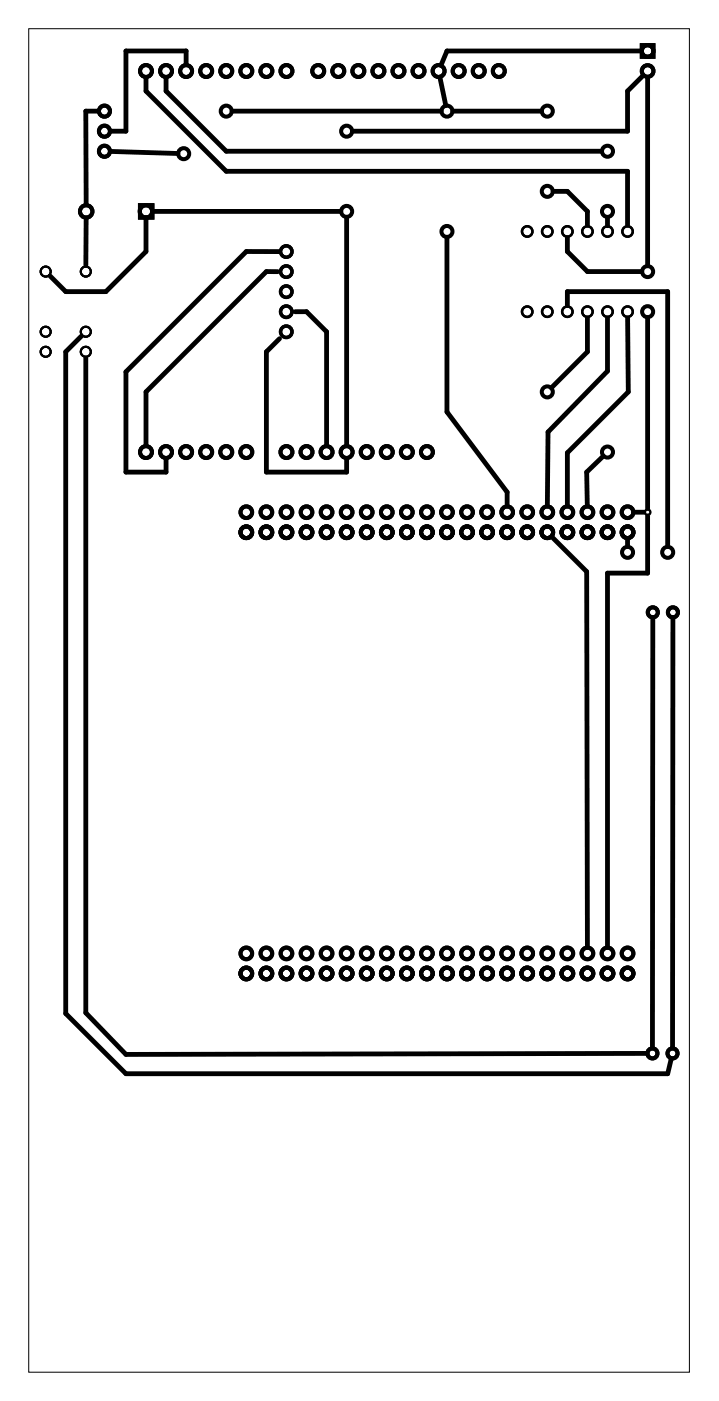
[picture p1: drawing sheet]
<svg xmlns="http://www.w3.org/2000/svg" width="91mm" height="177mm" viewBox="0 0 91 177" stroke-linecap="round" stroke-linejoin="round" font-family="sans-serif">
<path d="M3.6 3.6h83.7v170.2h-83.7z" fill="none" stroke="#000" stroke-width=".13"/>
<g fill="none" stroke="#000" stroke-width=".51">
<path d="M81.2 5.7h1.5v1.5h-1.5zM17.7 26h1.6v1.6h-1.6z"/>
<circle cx="13.2" cy="16.6" r=".7"/>
<circle cx="13.2" cy="14.1" r=".7"/>
<circle cx="13.2" cy="19.2" r=".7"/>
<circle cx="18.5" cy="9" r=".75"/>
<circle cx="21" cy="9" r=".75"/>
<circle cx="23.3" cy="19.5" r=".7"/>
<circle cx="23.6" cy="9" r=".75"/>
<circle cx="26.1" cy="9" r=".75"/>
<circle cx="28.6" cy="9" r=".75"/>
<circle cx="28.6" cy="14.1" r=".7"/>
<circle cx="31.2" cy="9" r=".75"/>
<circle cx="33.7" cy="9" r=".75"/>
<circle cx="36.3" cy="9" r=".75"/>
<circle cx="40.3" cy="9" r=".75"/>
<circle cx="42.8" cy="9" r=".75"/>
<circle cx="43.9" cy="16.6" r=".7"/>
<circle cx="45.4" cy="9" r=".75"/>
<circle cx="47.9" cy="9" r=".75"/>
<circle cx="50.4" cy="9" r=".75"/>
<circle cx="53" cy="9" r=".75"/>
<circle cx="55.5" cy="9" r=".75"/>
<circle cx="56.6" cy="14.1" r=".7"/>
<circle cx="58.1" cy="9" r=".75"/>
<circle cx="60.6" cy="9" r=".75"/>
<circle cx="63.1" cy="9" r=".75"/>
<circle cx="69.3" cy="14.1" r=".7"/>
<circle cx="76.9" cy="19.2" r=".7"/>
<circle cx="82" cy="9" r=".74"/>
<circle cx="82" cy="6.5" r=".74"/>
<circle cx="10.9" cy="26.8" r=".79"/>
<circle cx="18.5" cy="26.8" r=".79"/>
<circle cx="43.9" cy="26.8" r=".7"/>
<circle cx="56.6" cy="29.3" r=".7"/>
<circle cx="69.3" cy="24.2" r=".7"/>
<circle cx="76.9" cy="26.8" r=".7"/>
<circle cx="82" cy="34.4" r=".7"/>
<circle cx="82" cy="39.5" r=".7"/>
<circle cx="18.5" cy="57.3" r=".75"/>
<circle cx="21" cy="57.3" r=".75"/>
<circle cx="23.6" cy="57.3" r=".75"/>
<circle cx="26.1" cy="57.3" r=".75"/>
<circle cx="28.6" cy="57.3" r=".75"/>
<circle cx="31.2" cy="57.3" r=".75"/>
<circle cx="36.3" cy="57.3" r=".75"/>
<circle cx="38.8" cy="57.3" r=".75"/>
<circle cx="41.3" cy="57.3" r=".75"/>
<circle cx="43.9" cy="57.3" r=".75"/>
<circle cx="46.4" cy="57.3" r=".75"/>
<circle cx="49" cy="57.3" r=".75"/>
<circle cx="51.5" cy="57.3" r=".75"/>
<circle cx="54" cy="57.3" r=".75"/>
<circle cx="69.3" cy="49.6" r=".7"/>
<circle cx="76.9" cy="57.3" r=".7"/>
<circle cx="31.2" cy="64.9" r=".74"/>
<circle cx="31.2" cy="67.4" r=".74"/>
<circle cx="33.7" cy="64.9" r=".74"/>
<circle cx="33.7" cy="67.4" r=".74"/>
<circle cx="36.3" cy="64.9" r=".74"/>
<circle cx="36.3" cy="67.4" r=".74"/>
<circle cx="38.8" cy="64.9" r=".74"/>
<circle cx="38.8" cy="67.4" r=".74"/>
<circle cx="41.3" cy="64.9" r=".74"/>
<circle cx="41.3" cy="67.4" r=".74"/>
<circle cx="43.9" cy="64.9" r=".74"/>
<circle cx="43.9" cy="67.4" r=".74"/>
<circle cx="46.4" cy="64.9" r=".74"/>
<circle cx="46.4" cy="67.4" r=".74"/>
<circle cx="49" cy="64.9" r=".74"/>
<circle cx="49" cy="67.4" r=".74"/>
<circle cx="51.5" cy="64.9" r=".74"/>
<circle cx="51.5" cy="67.4" r=".74"/>
<circle cx="54" cy="64.9" r=".74"/>
<circle cx="54" cy="67.4" r=".74"/>
<circle cx="56.6" cy="64.9" r=".74"/>
<circle cx="56.6" cy="67.4" r=".74"/>
<circle cx="59.1" cy="64.9" r=".74"/>
<circle cx="59.1" cy="67.4" r=".74"/>
<circle cx="61.7" cy="64.9" r=".74"/>
<circle cx="61.7" cy="67.4" r=".74"/>
<circle cx="64.2" cy="64.9" r=".74"/>
<circle cx="64.2" cy="67.4" r=".74"/>
<circle cx="66.7" cy="64.9" r=".74"/>
<circle cx="66.7" cy="67.4" r=".74"/>
<circle cx="69.3" cy="64.9" r=".74"/>
<circle cx="69.3" cy="67.4" r=".74"/>
<circle cx="71.8" cy="64.9" r=".74"/>
<circle cx="71.8" cy="67.4" r=".74"/>
<circle cx="74.4" cy="64.9" r=".74"/>
<circle cx="74.4" cy="67.4" r=".74"/>
<circle cx="76.9" cy="64.9" r=".74"/>
<circle cx="76.9" cy="67.4" r=".74"/>
<circle cx="79.4" cy="70" r=".7"/>
<circle cx="79.4" cy="64.9" r=".74"/>
<circle cx="79.4" cy="67.4" r=".74"/>
<circle cx="82.6" cy="77.6" r=".64"/>
<circle cx="84.5" cy="70" r=".7"/>
<circle cx="85.2" cy="77.6" r=".64"/>
<circle cx="31.2" cy="120.8" r=".74"/>
<circle cx="31.2" cy="123.3" r=".74"/>
<circle cx="33.7" cy="120.8" r=".74"/>
<circle cx="33.7" cy="123.3" r=".74"/>
<circle cx="36.3" cy="120.8" r=".74"/>
<circle cx="36.3" cy="123.3" r=".74"/>
<circle cx="38.8" cy="120.8" r=".74"/>
<circle cx="38.8" cy="123.3" r=".74"/>
<circle cx="41.3" cy="120.8" r=".74"/>
<circle cx="41.3" cy="123.3" r=".74"/>
<circle cx="43.9" cy="120.8" r=".74"/>
<circle cx="43.9" cy="123.3" r=".74"/>
<circle cx="46.4" cy="120.8" r=".74"/>
<circle cx="46.4" cy="123.3" r=".74"/>
<circle cx="49" cy="120.8" r=".74"/>
<circle cx="49" cy="123.3" r=".74"/>
<circle cx="51.5" cy="120.8" r=".74"/>
<circle cx="51.5" cy="123.3" r=".74"/>
<circle cx="54" cy="120.8" r=".74"/>
<circle cx="54" cy="123.3" r=".74"/>
<circle cx="56.6" cy="120.8" r=".74"/>
<circle cx="56.6" cy="123.3" r=".74"/>
<circle cx="59.1" cy="120.8" r=".74"/>
<circle cx="59.1" cy="123.3" r=".74"/>
<circle cx="61.7" cy="120.8" r=".74"/>
<circle cx="61.7" cy="123.3" r=".74"/>
<circle cx="64.2" cy="120.8" r=".74"/>
<circle cx="64.2" cy="123.3" r=".74"/>
<circle cx="66.7" cy="120.8" r=".74"/>
<circle cx="66.7" cy="123.3" r=".74"/>
<circle cx="69.3" cy="120.8" r=".74"/>
<circle cx="69.3" cy="123.3" r=".74"/>
<circle cx="71.8" cy="120.8" r=".74"/>
<circle cx="71.8" cy="123.3" r=".74"/>
<circle cx="74.4" cy="120.8" r=".74"/>
<circle cx="74.4" cy="123.3" r=".74"/>
<circle cx="76.9" cy="120.8" r=".74"/>
<circle cx="76.9" cy="123.3" r=".74"/>
<circle cx="79.4" cy="120.8" r=".74"/>
<circle cx="79.4" cy="123.3" r=".74"/>
<circle cx="82.6" cy="133.4" r=".64"/>
<circle cx="85.1" cy="133.4" r=".64"/>
</g>
<g fill="none" stroke="#000" stroke-width=".3">
<circle cx="66.7" cy="39.5" r=".66"/>
<circle cx="66.7" cy="29.3" r=".66"/>
<circle cx="69.3" cy="39.5" r=".66"/>
<circle cx="69.3" cy="29.3" r=".66"/>
<circle cx="71.8" cy="39.5" r=".66"/>
<circle cx="71.8" cy="29.3" r=".66"/>
<circle cx="74.4" cy="39.5" r=".66"/>
<circle cx="74.4" cy="29.3" r=".66"/>
<circle cx="76.9" cy="39.5" r=".66"/>
<circle cx="76.9" cy="29.3" r=".66"/>
<circle cx="79.4" cy="39.5" r=".66"/>
<circle cx="79.4" cy="29.3" r=".66"/>
<circle cx="82" cy="64.9" r=".35"/>
</g>
<g fill="none" stroke="#000" stroke-width=".43">
<circle cx="36.2" cy="31.9" r=".72"/>
<circle cx="36.2" cy="34.4" r=".72"/>
<circle cx="36.2" cy="39.5" r=".72"/>
<circle cx="36.2" cy="36.9" r=".72"/>
<circle cx="36.2" cy="42" r=".72"/>
</g>
<g fill="none" stroke="#000" stroke-width=".25">
<circle cx="5.8" cy="34.4" r=".64"/>
<circle cx="10.9" cy="34.4" r=".64"/>
<circle cx="5.8" cy="44.6" r=".64"/>
<circle cx="5.8" cy="42" r=".64"/>
<circle cx="10.9" cy="42" r=".64"/>
<circle cx="10.9" cy="44.6" r=".64"/>
</g>
<g fill="none" stroke="#000" stroke-width=".61">
<path d="M12.5 14.1h-1.6v11.9M13.9 19.2l8.6 .2M18.5 9.8v1.7l10.1 10.2h50.8v6.8M21 9.8v1.7l7.6 7.7h47.6M23.6 8.2v-1.7h-7.7v10.1h-2M29.4 14.1h26.5M55.7 9.8l.7 3.6M57.3 14.1h11.3M81.2 6.5h-24.6l-.8 1.8M81.4 9.5l-2 2v5.1h-34.8M82 9.8v23.9M10.9 27.6v6"/>
<path d="M18.5 27.6v4.3l-5.1 5h-5.1l-2-1.9M19.3 26.8h23.9M35.2 34.4h-1.5l-15.2 15.2v6.9M35.4 31.9h-4.2l-15.3 15.2v12.7h5.1v-1.8M37.4 39.5h1.4l2.5 2.5v14.5M43.9 27.5v29M56.6 30v22.2l7.6 10.1v1.8M70 24.2h1.8l2.6 2.6v1.7M71.8 38.7v-1.8h12.7v32.3M71.8 30.1v1.8l2.6 2.5h6.9M76.9 27.6v1M10.3 42.6l-2 2v83.8l7.6 7.6h68.6l.5-1.9"/>
<path d="M10.9 45.3v83l5 5.3 66-.2M35.4 42.9l-1.7 1.7v15.2h10.2v-1.8M74.4 40.3v4.3l-4.6 4.5M76.4 57.8l-2.1 2v4.3M76.9 40.3v6.7l-7.5 7.7-.1 9.4M79.4 40.3l.1 9.3-7.7 7.8v6.7M82 40.2v24.2M69.8 68l4.5 4.4 .1 47.6M79.4 68.2v1M80.2 64.9h1.3M82 65.4v7.2h-5.1v47.4M82.6 78.2v54.6"/>
<path d="M85.2 78.2l-.1 54.6"/>
</g>
</svg>
